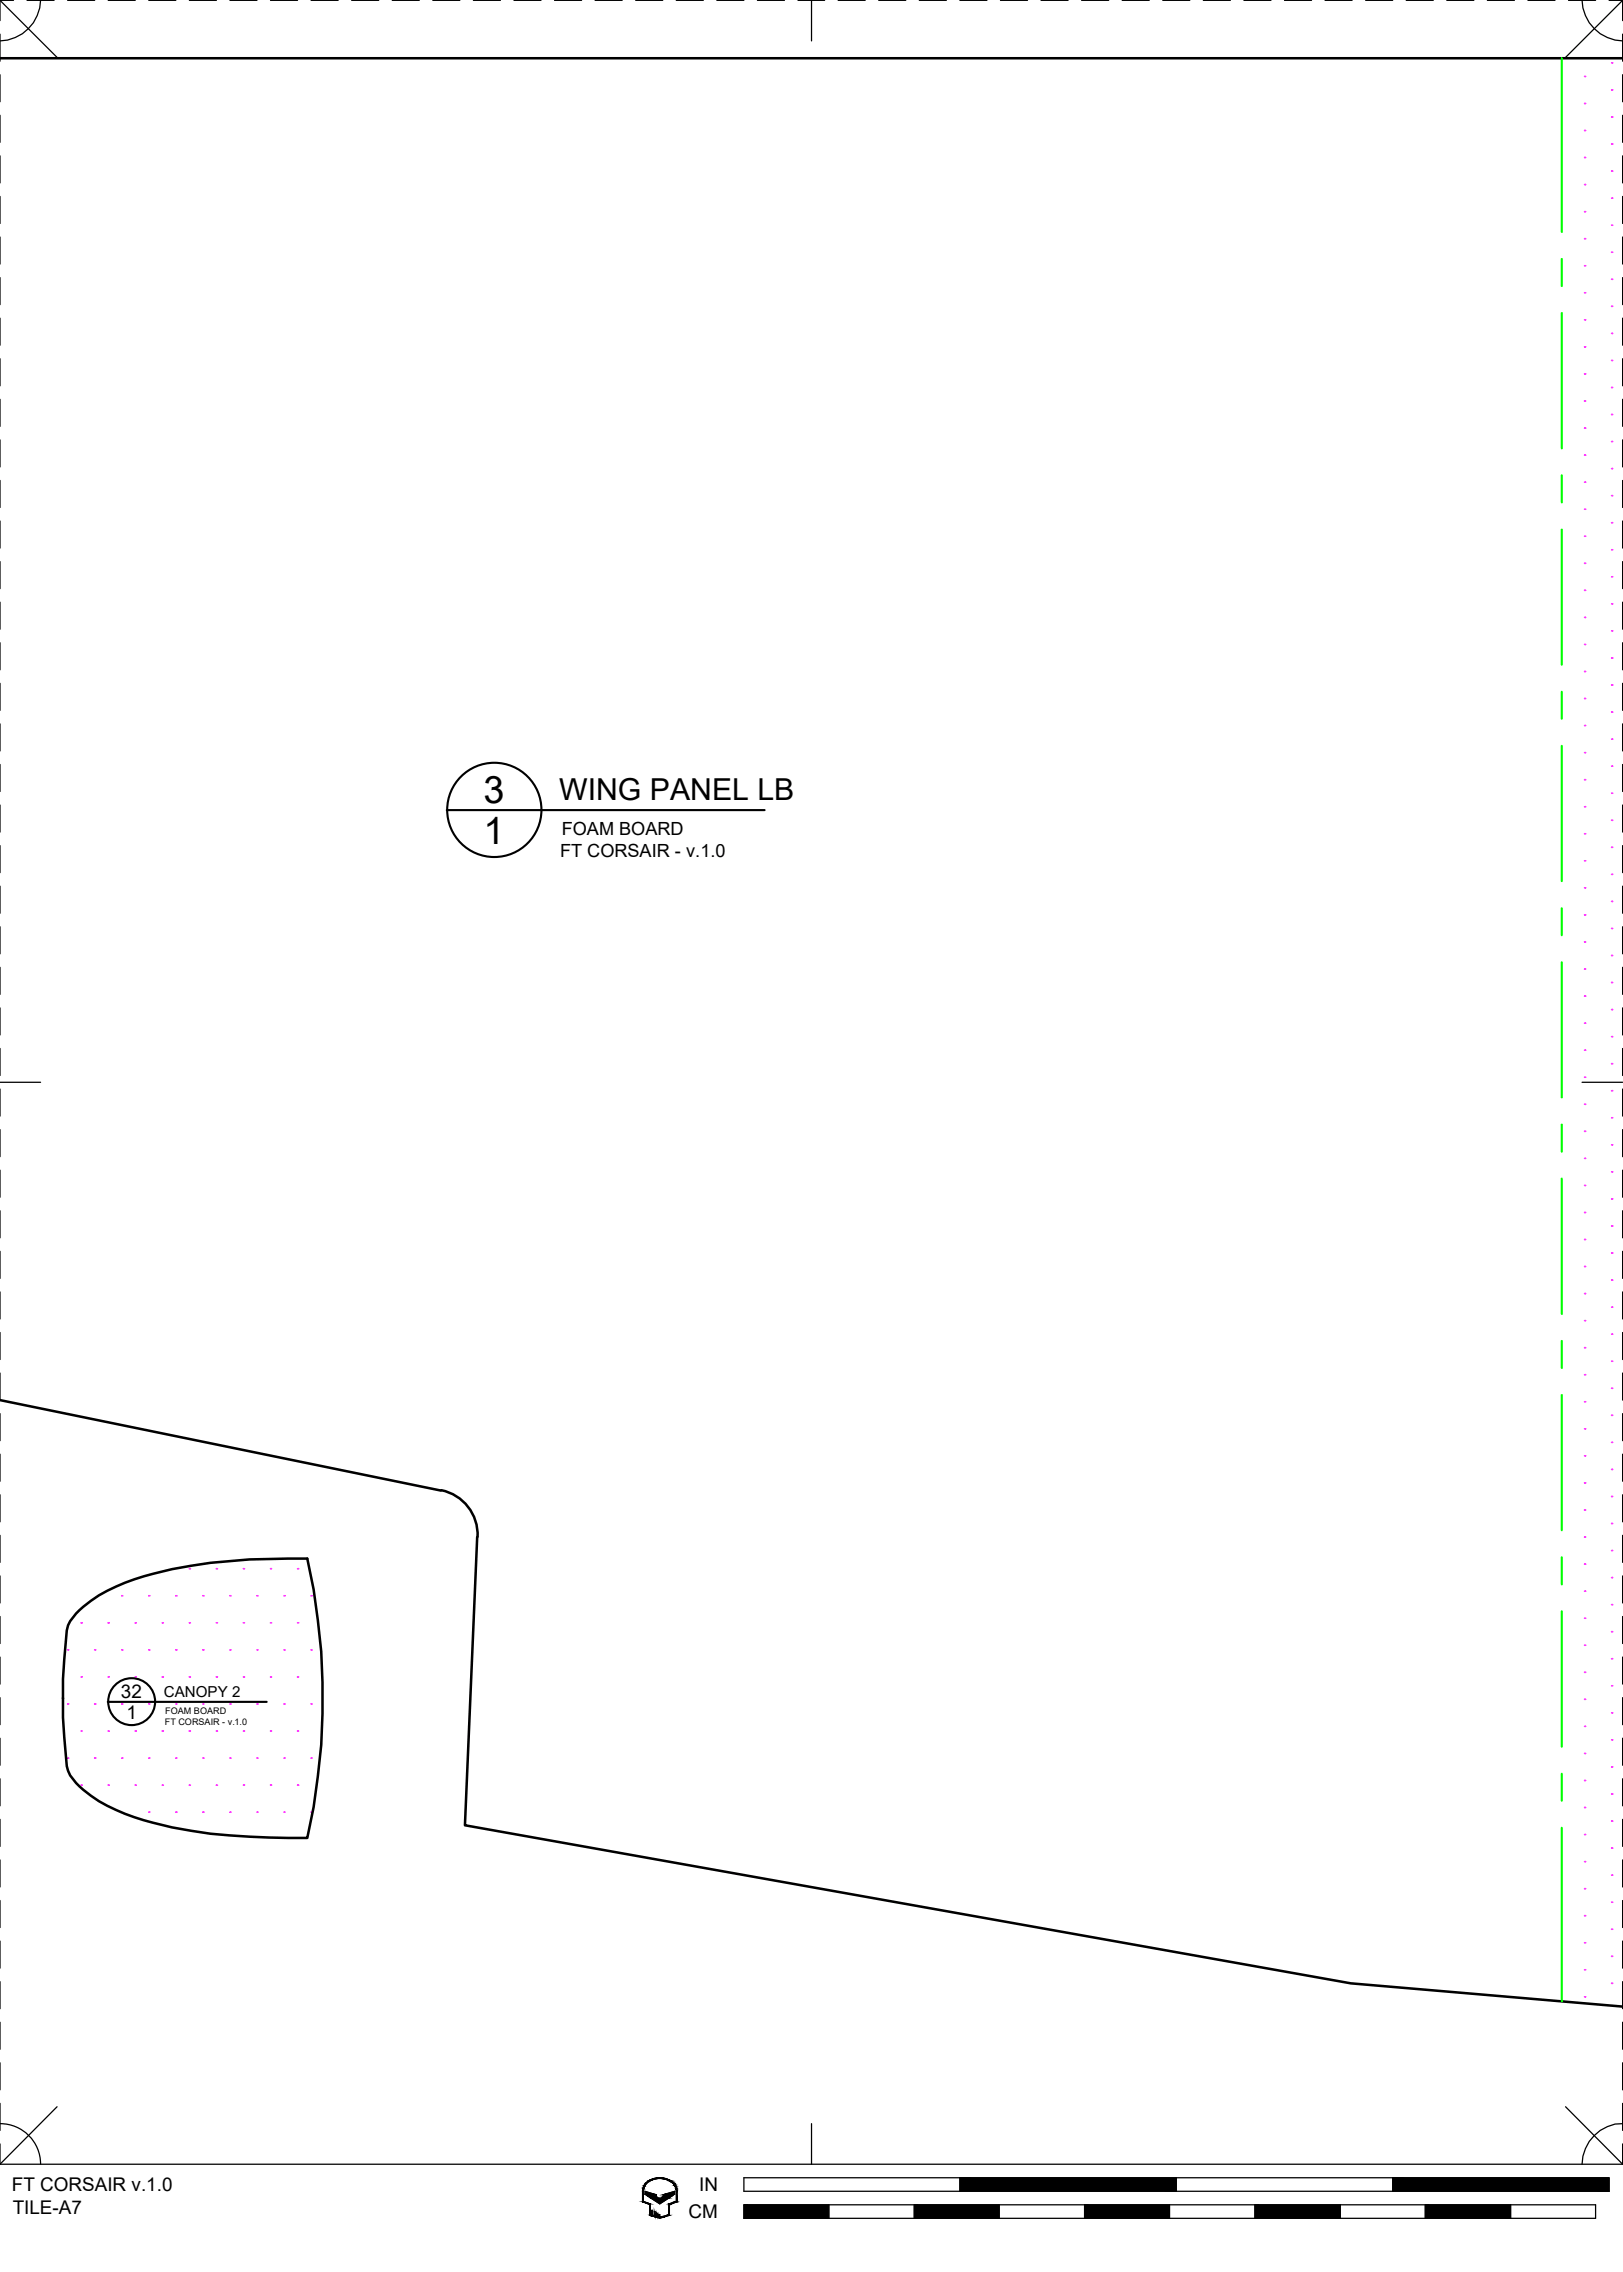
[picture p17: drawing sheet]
<svg xmlns="http://www.w3.org/2000/svg" width="190mm" height="267mm" viewBox="0 0 190 267" stroke-linecap="round" stroke-linejoin="round" font-family="sans-serif">
<defs><g id="words">
<g font-size="4.4">
<text x="56.8" y="94.3">3</text>
<text x="56.8" y="99.1">1</text>
</g>
<text font-size="3.5" x="65.6" y="94">WING PANEL LB</text>
<g font-size="2.2">
<text x="14.2" y="199.4">32</text>
<text x="14.8" y="201.8">1</text>
<text x="1.4" y="257.2">FT CORSAIR v.1.0</text>
<text x="82.1" y="257.2">IN</text>
<text x="1.5" y="259.9">TILE-A7</text>
<text x="80.8" y="260.4">CM</text>
</g>
<g font-size="2.1">
<text x="65.7" y="100.6">FT CORSAIR - v.1.0</text>
<text x="65.9" y="98">FOAM BOARD</text>
</g>
<text font-size="1.8" x="19.2" y="199.2">CANOPY 2</text>
<g font-size="1.1">
<text x="19.3" y="202.5">FT CORSAIR - v.1.0</text>
<text x="19.4" y="201.2">FOAM BOARD</text>
</g>
</g></defs>
<!-- layer: 07 DE-PAPER -->
<g fill="none" stroke="#f0f" stroke-width=".2">
<path d="M186 18.5h.1M186 15.3h.1M186 12.1h.1M186 9h.1M189.2 16.9h.1M189.2 13.7h.1M189.2 10.6h.1M189.2 7.4h.1M186 37.5h.1M186 34.4h.1M186 31.2h.1M186 28h.1"/>
<path d="M186 24.8h.1M186 21.7h.1M189.2 39.1h.1M189.2 36h.1M189.2 32.8h.1M189.2 29.6h.1M189.2 26.4h.1M189.2 23.3h.1M189.2 20.1h.1M186 59.8h.1M186 56.6h.1M186 53.4h.1"/>
<path d="M186 50.2h.1M186 47.1h.1M186 43.9h.1M186 40.7h.1M189.2 58.2h.1M189.2 55h.1M189.2 51.8h.1M189.2 48.7h.1M189.2 45.5h.1M189.2 42.3h.1M186 78.8h.1M186 75.6h.1"/>
<path d="M186 72.5h.1M186 69.3h.1M186 66.1h.1M186 62.9h.1M189.2 77.2h.1M189.2 74.1h.1M189.2 70.9h.1M189.2 67.7h.1M189.2 64.5h.1M189.2 61.4h.1M186 97.9h.1M186 94.7h.1"/>
<path d="M186 91.5h.1M186 88.3h.1M186 85.2h.1M186 82h.1M189.2 99.5h.1M189.2 96.3h.1M189.2 93.1h.1M189.2 89.9h.1M189.2 86.8h.1M189.2 83.6h.1M189.2 80.4h.1M186 116.9h.1"/>
<path d="M186 113.7h.1M186 110.6h.1M186 107.4h.1M186 104.2h.1M186 101h.1M189.2 118.5h.1M189.2 115.3h.1M189.2 112.2h.1M189.2 109h.1M189.2 105.8h.1M189.2 102.6h.1M186 139.1h.1"/>
<path d="M186 136h.1M186 132.8h.1M186 129.6h.1M186 126.4h.1M186 123.3h.1M186 120.1h.1M189.2 137.6h.1M189.2 134.4h.1M189.2 131.2h.1M189.2 128h.1M189.2 124.9h.1M189.2 121.7h.1"/>
<path d="M186 158.2h.1M186 155h.1M186 151.9h.1M186 148.7h.1M186 145.5h.1M186 142.3h.1M189.2 159.8h.1M189.2 156.6h.1M189.2 153.4h.1M189.2 150.3h.1M189.2 147.1h.1M189.2 143.9h.1"/>
<path d="M189.2 140.7h.1M186 177.3h.1M186 174.1h.1M186 170.9h.1M186 167.7h.1M186 164.6h.1M186 161.4h.1M189.2 178.8h.1M189.2 175.7h.1M189.2 172.5h.1M189.2 169.3h.1M189.2 166.1h.1"/>
<path d="M189.2 163h.1M7.9 193.7h.1M9.5 190.5h.1M9.5 196.8h.1M11.1 193.7h.1M12.7 190.5h.1M12.7 196.8h.1M14.3 187.3h.1M14.3 193.7h.1M15.9 190.5h.1M15.9 196.8h.1M17.5 187.3h.1"/>
<path d="M17.5 193.7h.1M19.1 190.5h.1M19.1 196.8h.1M20.6 187.3h.1M20.6 193.7h.1M22.2 184.1h.1M22.2 190.5h.1M22.2 196.8h.1M23.8 187.3h.1M23.8 193.7h.1M25.4 184.1h.1M25.4 190.5h.1"/>
<path d="M25.4 196.8h.1M27 187.3h.1M27 193.7h.1M28.6 184.1h.1M28.6 190.5h.1M28.6 196.8h.1M30.2 187.3h.1M30.2 193.7h.1M31.8 184.1h.1M31.8 190.5h.1M31.8 196.8h.1M33.3 187.3h.1"/>
<path d="M33.3 193.7h.1M34.9 184.1h.1M34.9 190.5h.1M34.9 196.8h.1M36.5 187.3h.1M36.5 193.7h.1M186 199.5h.1M186 196.3h.1M186 193.1h.1M186 190h.1M186 186.8h.1M186 183.6h.1"/>
<path d="M186 180.4h.1M189.2 197.9h.1M189.2 194.7h.1M189.2 191.5h.1M189.2 188.4h.1M189.2 185.2h.1M189.2 182h.1M7.9 200h.1M7.9 206.4h.1M9.5 203.2h.1M9.5 209.5h.1M11.1 200h.1"/>
<path d="M11.1 206.4h.1M12.7 203.2h.1M12.7 209.5h.1M14.3 200h.1M14.3 206.4h.1M15.9 203.2h.1M15.9 209.5h.1M17.5 200h.1M17.5 206.4h.1M17.5 212.7h.1M19.1 203.2h.1M19.1 209.5h.1"/>
<path d="M20.6 200h.1M20.6 206.4h.1M20.6 212.7h.1M22.2 203.2h.1M22.2 209.5h.1M23.8 200h.1M23.8 206.4h.1M23.8 212.7h.1M25.4 203.2h.1M25.4 209.5h.1M27 200h.1M27 206.4h.1"/>
<path d="M27 212.7h.1M28.6 203.2h.1M28.6 209.5h.1M30.2 200h.1M30.2 206.4h.1M30.2 212.7h.1M31.8 203.2h.1M31.8 209.5h.1M33.3 200h.1M33.3 206.4h.1M33.3 212.7h.1M34.9 203.2h.1"/>
<path d="M34.9 209.5h.1M36.5 200h.1M36.5 206.4h.1M36.5 212.7h.1M186 218.5h.1M186 215.4h.1M186 212.2h.1M186 209h.1M186 205.8h.1M186 202.7h.1M189.2 216.9h.1M189.2 213.8h.1"/>
<path d="M189.2 210.6h.1M189.2 207.4h.1M189.2 204.2h.1M189.2 201.1h.1M186 234.4h.1M186 231.2h.1M186 228.1h.1M186 224.9h.1M186 221.7h.1M189.2 232.8h.1M189.2 229.6h.1M189.2 226.5h.1"/>
<path d="M189.2 223.3h.1M189.2 220.1h.1"/>
</g>
<!-- layer: 01 CUT -->
<path d="M0 6.8h190.5M0 164.4l51.7 10.6M51.8 174.9a5.3 5.3 0 0 1 4.3 5.5M7.4 199.3a73.9 73.9 0 0 0 .4 8 4.1 4.1 0 0 0 1.5 2.4 19.2 19.2 0 0 0 8.7 4.3 55.5 55.5 0 0 0 13.6 1.7h4.5a75.3 75.3 0 0 0 0-32.7 72.2 72.2 0 0 0-15.9 1.2 28.4 28.4 0 0 0-8.6 3.1 9.2 9.2 0 0 0-3.6 3.5 47.2 47.2 0 0 0-.6 8.6M56 180.4l-1.4 33.9 104 18.5 31.9 2.7" fill="none" stroke="#000" stroke-width=".3"/>
<!-- layer: 05 REFERENCE -->
<g fill="none" stroke="#0f0" stroke-width=".25">
<path d="M183.3 6.8v20.4M183.3 30.4v3.2M183.3 36.8v15.8M183.3 55.8v3.2M183.3 62.2v15.8M183.3 81.2v3.2M183.3 87.6v15.8M183.3 106.6v3.2M183.3 113v15.8M183.3 132v3.2M183.3 138.4v15.8M183.3 157.4v3.2"/>
<path d="M183.3 163.8v15.8M183.3 182.8v3.2M183.3 189.2v15.8M183.3 208.2v3.2M183.3 214.6v20.3"/>
</g>
<!-- layer: 23 NOTES -->
<g fill="none" stroke="#000" stroke-width=".25">
<path d="M52.4 95.1h37.3M12.7 199.8h18.6"/>
<circle cx="58" cy="95.1" r="5.5"/>
<circle cx="15.5" cy="199.7" r="2.75"/>
</g>
<!-- layer: 22 TILED -->
<g fill="#000" stroke="#000" stroke-width=".12">
<path d="M75.7 257.2l1.1 .4h-1.1zM76.4 258h2.1l-1.1 .7zM77 255.6h.8zM78 257.6l1.2-.4v.4zM77 260.3h.8l-.4 .1z"/>
<path d="M75.4 257.2l.1 1.2v-1.2zM75.4 257.2l.1 1.2h-.1z"/>
<path d="M75.4 258.4l.3 .1zM75.4 258.4l.3 .1z"/>
<path d="M75.5 256.9h.1zM75.5 256.9h.1z"/>
<path d="M75.5 256.9v.3l.1-.3zM75.5 256.9v.3h-.1z"/>
<path d="M75.6 256.6v.3l.1-.3zM75.6 256.6v.3h-.1z"/>
<path d="M75.6 256.6h.1zM75.6 256.6h.1z"/>
<path d="M75.4 258.5l1 .2-.7-.2zM75.4 258.5l1 .2h-.3z"/>
<path d="M75.7 256.4v.2l.1-.2zM75.7 256.4v.2h-.1z"/>
<path d="M75.8 256.3v.1l.1-.1zM75.8 256.3v.1h-.1z"/>
<path d="M75.9 256.2v.1l.1-.1zM75.8 256.3l.1-.1v.1z"/>
<path d="M76 256.1v.1l.2-.1zM76 256.1v.1h-.1z"/>
<path d="M76.1 256l.1 .1 .1-.1zM76.1 256l.1 .1h-.2z"/>
<path d="M76.1 258.7l.3 .1zM76.1 258.7l.3 .1z"/>
<path d="M76.3 258.8l.1 1.2v-1.2zM76.3 258.8l.1 1.2h-.1z"/>
<path d="M76.3 255.9v.1l.2-.1zM76.1 256l.2-.1v.1z"/>
<path d="M76.4 255.9h.2zM76.3 255.9h.2z"/>
<path d="M76.5 259.5l.1 .5v-.5zM76.5 259.5l.1 .5h-.1z"/>
<path d="M75.7 257.6h1.3zM75.7 257.6h1.3z"/>
<path d="M76.6 255.8v.1l.3-.1zM76.4 255.9l.2-.1v.1z"/>
<path d="M76.8 259.6l.1 .5v-.5zM76.8 259.6l.1 .5h-.1z"/>
<path d="M75.8 257.6l1.2 .2v-.2zM75.8 257.6l1.2 .2h-.9z"/>
<path d="M76.1 257.8l1.1 .2-.2-.2zM76.1 257.8l1.1 .2h-.8z"/>
<path d="M76.6 255.7h.5zM76.6 255.7l.3 .1h-.3z"/>
<path d="M77 259.8l.1 .4v-.4zM77 259.8l.1 .4h-.1z"/>
<path d="M76.7 255.7h.5zM76.6 255.7h.5z"/>
<path d="M77.3 260l.1 .2v-.2zM77.3 260l.1 .2h-.1z"/>
<path d="M77 255.6l1.1 .1-.3-.1zM76.7 255.7l.3-.1 1.1 .1z"/>
<path d="M77.6 255.7h.6zM77.6 255.7h.6z"/>
<path d="M77.7 255.7l.6 .1zM77.7 255.7l.6 .1z"/>
<path d="M78 255.8l.5 .1zM78 255.8l.5 .1z"/>
<path d="M78.3 255.9h.2zM78.3 255.9h.2z"/>
<path d="M78.3 255.9l.5 .1zM78.3 255.9l.5 .1z"/>
<path d="M78.5 258.8l.1 1.2v-1.2zM78.5 258.8l.1 1.2h-.1z"/>
<path d="M78.6 256l.3 .1-.1-.1zM78.6 256l.3 .1h-.2z"/>
<path d="M78.5 258.7l.1 .1 .2-.1zM78.5 258.7l.1 .1h-.1z"/>
<path d="M77.8 257.8l.7 .2 .3-.2zM77.8 257.8l.7 .2h-.9z"/>
<path d="M78.7 256.1l.3 .1-.1-.1zM78.7 256.1l.3 .1z"/>
<path d="M78.9 256.2l.2 .1zM78.9 256.2l.2 .1z"/>
<path d="M77.8 257.6l1 .2 .3-.2zM77.8 257.6l1 .2h-1z"/>
<path d="M79 256.3l.2 .1-.1-.1zM79 256.3l.2 .1z"/>
<path d="M79.1 256.4l.2 .2-.1-.2zM79.1 256.4l.2 .2h-.1z"/>
<path d="M78 257.6h1.2zM77.8 257.6h1.3z"/>
<path d="M79.2 256.6h.1zM79.2 256.6h.1z"/>
<path d="M79.2 256.6l.2 .3-.1-.3zM79.2 256.6l.2 .3h-.1z"/>
<path d="M79.3 256.9h.1zM79.3 256.9h.1z"/>
<path d="M79.3 256.9l.2 .3-.1-.3zM79.3 256.9l.2 .3h-.1z"/>
<path d="M79.4 257.2l.1 1.2v-1.2zM79.4 257.2l.1 1.2h-.1z"/>
<path d="M79.4 258.4l.1 .1zM79.2 258.5h.3z"/>
<path d="M78.8 258.7l.7-.2h-.3zM78.5 258.7l.7-.2-.4 .2z"/>
<path d="M87.3 258.8l10 1.6v-1.6zM87.3 258.8l10 1.6h-10z"/>
<path d="M107.3 258.8l10 1.6v-1.6zM107.3 258.8l10 1.6h-10z"/>
<path d="M127.3 258.8l10 1.6v-1.6zM127.3 258.8l10 1.6h-10z"/>
<path d="M112.7 255.6l25.4 1.6v-1.6zM112.7 255.6l25.4 1.6h-25.4z"/>
<path d="M147.3 258.8l10 1.6v-1.6zM147.3 258.8l10 1.6h-10z"/>
<path d="M167.3 258.8l10 1.6v-1.6zM167.3 258.8l10 1.6h-10z"/>
<path d="M163.5 255.6l25.4 1.6v-1.6zM163.5 255.6l25.4 1.6h-25.4z"/>
<path d="M76.3 260h.1zM76.3 260h.1z"/>
<path d="M76.5 260h.1zM76.5 260h.1z"/>
<path d="M76.3 260h.2zM76.3 260h.2z"/>
<path d="M76.3 260l.3 .1zM76.3 260l.3 .1zM76.3 260.1h.3zM76.3 260.1h.3z"/>
<path d="M76.3 260.1h.3zM76.3 260.1h.3z"/>
<path d="M76.3 260.1h.5zM76.3 260.1h.5z"/>
<path d="M76.8 260.1h.1zM76.8 260.1h.1z"/>
<path d="M76.4 260.1l.5 .1zM76.4 260.1l.5 .1z"/>
<path d="M76.5 260.2h.5zM76.5 260.2h.5z"/>
<path d="M77 260.2h.1zM77 260.2h.1z"/>
<path d="M76.7 260.2h.4zM76.7 260.2h.4z"/>
<path d="M76.8 260.2l.5 .1zM76.8 260.2l.5 .1z"/>
<path d="M77.3 260.2l.1 .1zM77.3 260.2l.1 .1z"/>
<path d="M76.9 260.3h.5zM76.9 260.3h.5z"/>
<path d="M77.5 260.3h.4zM77.4 260.3h.4z"/>
<path d="M78.5 260l.1 .1zM78.2 260.1h.4z"/>
<path d="M77.9 260.3l.7-.2h-.4zM77.5 260.3l.7-.2-.3 .2z"/>
</g>
<g fill="none" stroke="#000" stroke-width=".15">
<path d="M0 0h1.6M0 0v2.4M0 4v3.2M0 8.8v3.1M0 13.5v3.2M0 18.3v3.2M0 0l6.7 6.7M3.2 0h3.2M4.8 0a4.9 4.9 0 0 1-4.8 4.8M7.9 0h3.2M12.7 0h3.2M17.5 0h3.1"/>
<path d="M22.2 0h3.2M27 0h3.2M31.8 0h3.1M36.5 0h3.2M41.3 0h3.2M46 0h3.2M50.8 0h3.2M55.6 0h3.1M60.3 0h3.2M65.1 0h3.2M69.9 0h3.1M74.6 0h3.2"/>
<path d="M79.4 0h3.2M84.1 0h3.2M88.9 0h3.2M93.7 0h3.1M95.3 0v4.8M98.4 0h3.2M103.1 0h3.2M107.9 0h3.2M112.7 0h3.1M117.4 0h3.2M122.2 0h3.2M127 0h3.1"/>
<path d="M131.7 0h3.2M136.5 0h3.2M141.2 0h3.2M146 0h3.2M150.8 0h3.1M155.5 0h3.2M160.3 0h3.2M165.1 0h3.1M169.8 0h3.2M174.6 0h3.2M179.3 0h3.2M184.1 0h3.2"/>
<path d="M185.7 0a4.9 4.9 0 0 0 4.8 4.8M188.9 0h1.6M190.5 0v2.4M190.5 4v3.2M190.5 8.8v3.1M190.5 13.5v3.2M190.5 18.3v3.2M190.5 0l-6.7 6.7M0 23.1v3.1M0 27.8v3.2M0 32.6v3.2M0 37.3v3.2"/>
<path d="M190.5 23.1v3.1M190.5 27.8v3.2M190.5 32.6v3.2M190.5 37.3v3.2M0 42.1v3.2M0 46.9v3.1M0 51.6v3.2M0 56.4v3.2M190.5 42.1v3.2M190.5 46.9v3.1M190.5 51.6v3.2M190.5 56.4v3.2"/>
<path d="M0 61.2v3.1M0 65.9v3.2M0 70.7v3.2M0 75.4v3.2M190.5 61.2v3.1M190.5 65.9v3.2M190.5 70.7v3.2M190.5 75.4v3.2M0 80.2v3.2M0 85v3.1M0 89.7v3.2M0 94.5v3.2"/>
<path d="M0 99.3v3.1M190.5 80.2v3.2M190.5 85v3.1M190.5 89.7v3.2M190.5 94.5v3.2M190.5 99.3v3.1M0 104v3.2M0 108.8v3.2M0 113.6v3.1M0 118.3v3.2M190.5 104v3.2M190.5 108.8v3.2"/>
<path d="M190.5 113.6v3.1M190.5 118.3v3.2M0 127h4.8M0 123.1v3.2M0 127.8v3.2M0 132.6v3.2M0 137.4v3.1M185.7 127h4.8M190.5 123.1v3.2M190.5 127.8v3.2M190.5 132.6v3.2M190.5 137.4v3.1"/>
<path d="M0 142.1v3.2M0 146.9v3.2M0 151.7v3.1M0 156.4v3.2M190.5 142.1v3.2M190.5 146.9v3.2M190.5 151.7v3.1M190.5 156.4v3.2M0 161.2v3.2M0 165.9v3.2M0 170.7v3.2M0 175.5v3.1"/>
<path d="M190.5 161.2v3.2M190.5 165.9v3.2M190.5 170.7v3.2M190.5 175.5v3.1M0 180.2v3.2M0 185v3.2M0 189.8v3.1M0 194.5v3.2M0 199.3v3.2M190.5 180.2v3.2M190.5 185v3.2M190.5 189.8v3.1"/>
<path d="M190.5 194.5v3.2M190.5 199.3v3.2M0 204v3.2M0 208.8v3.2M0 213.6v3.1M0 218.3v3.2M190.5 204v3.2M190.5 208.8v3.2M190.5 213.6v3.1M190.5 218.3v3.2M0 223.1v3.2M0 227.9v3.1"/>
<path d="M0 232.6v3.2M0 237.4v3.2M190.5 223.1v3.2M190.5 227.9v3.1M190.5 232.6v3.2M190.5 237.4v3.2M0 242.1v3.2M0 246.9v3.2M0 251.7v2.3M0 254h190.5M0 249.3a4.7 4.7 0 0 1 4.8 4.7M6.7 247.3l-6.7 6.7"/>
<path d="M87.3 255.6h101.6v1.6h-101.6zM87.3 258.8h100v1.6h-100zM95.3 249.3v4.7M97.3 258.8v1.6M107.3 258.8v1.6M112.7 255.6v1.6M117.3 258.8v1.6M127.3 258.8v1.6M137.3 258.8v1.6M138.1 255.6v1.6M147.3 258.8v1.6M157.3 258.8v1.6"/>
<path d="M163.5 255.6v1.6M167.3 258.8v1.6M177.3 258.8v1.6M183.8 247.3l6.7 6.7M190.5 249.3a4.8 4.8 0 0 0-4.8 4.7M190.5 242.1v3.2M190.5 246.9v3.2M190.5 251.7v2.3"/>
</g>
<path d="M75.6 257.1a1.73 1.73 0 0 1 1.9-1.4 1.73 1.73 0 0 1 1.9 1.4v1.3l-.9 .3v1.3l-1.1 .3v-.3h-.1v.3l-.2-.1v-.4h-.1v.4h-.1v-.6h-.1v.5h-.2v-.6h-.1v.5h-.1v-1.3l-.9-.3v-1.2M75.7 257.2l1.3 .4v.2l.2 .2h.4l.2-.2v-.2l1.4-.4v.4l-1.8 1.1-1.7-1.1zM75.8 256.3a2.43 2.43 0 0 1 3.5 .3l.2 .6v1.3l-.9 .3v1.3l-1.2 .3-1.1-.3v-1.3l-.9-.3a2.64 2.64 0 0 1 .4-2.2z" fill="none" stroke="#000" stroke-width=".12"/>
<use href="#words"/>
</svg>
